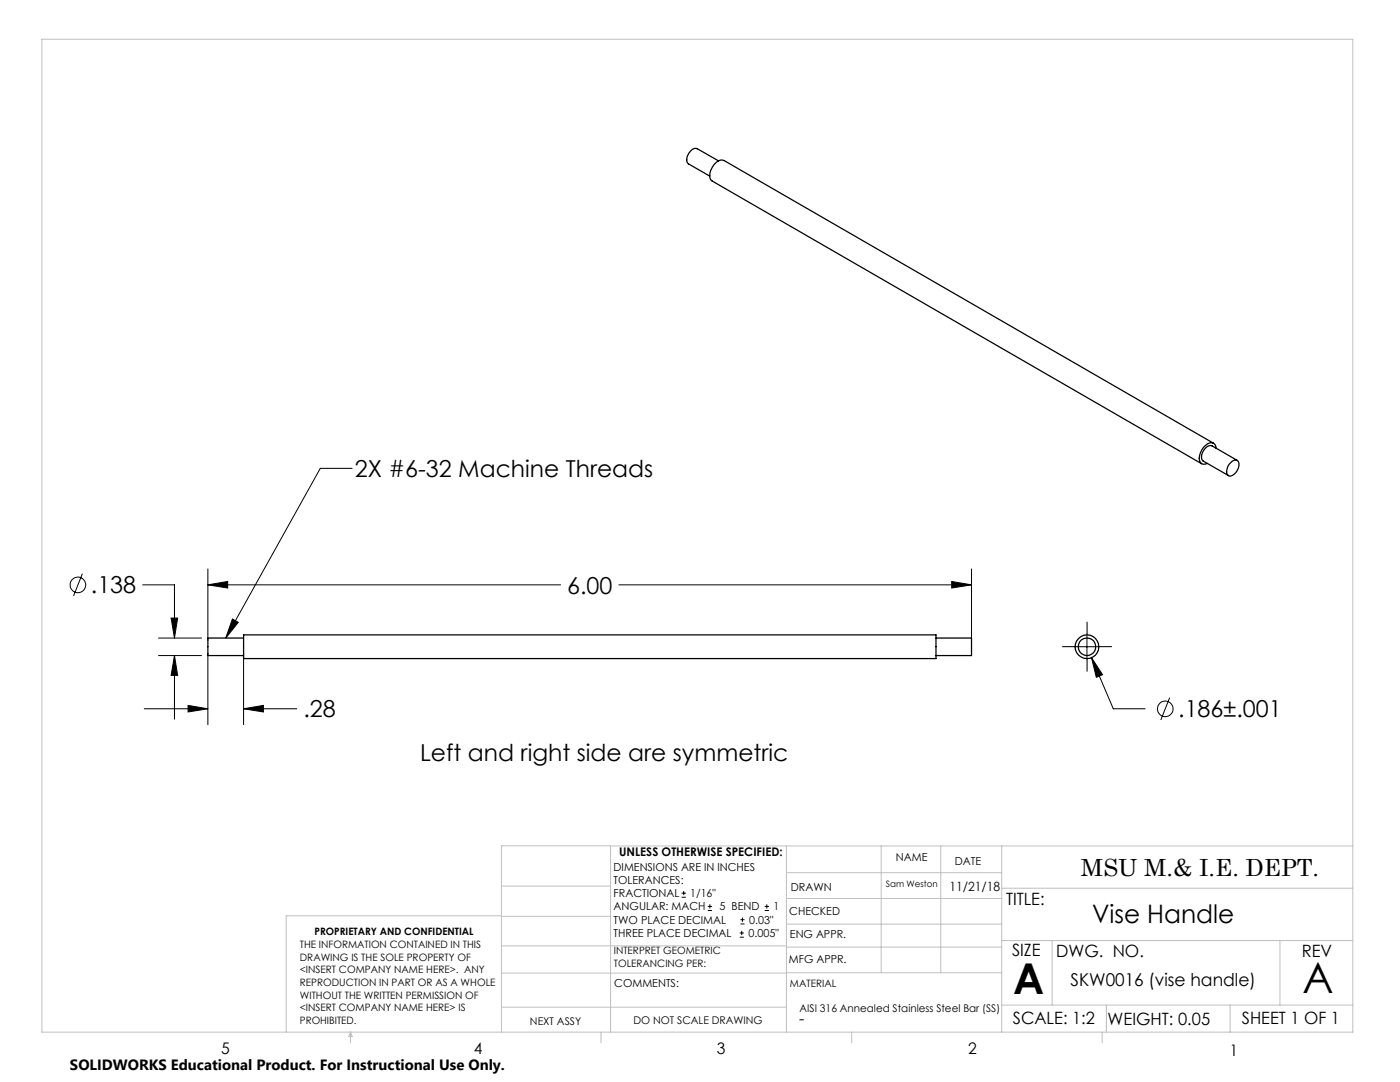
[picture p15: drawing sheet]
<svg xmlns="http://www.w3.org/2000/svg" width="279mm" height="216mm" viewBox="0 0 279 216" stroke-linecap="round" stroke-linejoin="round" font-family="sans-serif">
<defs><g id="words">
<g font-size="8.5">
<text x="202.2" y="198.3">A</text>
<text x="260" y="198.1">A</text>
</g>
<text font-size="5.1" x="217.9" y="184.2">Vise Handle</text>
<g font-size="4.7">
<text x="70.8" y="95.2">2X #6-32 Machine Threads</text>
<text x="18.1" y="118.4">.138</text>
<text x="113.2" y="118.4">6.00</text>
<text x="60.6" y="143.2">.28</text>
<text x="235.1" y="143.1">.186±.001</text>
<text x="83.9" y="151.8">Left and right side are symmetric</text>
<text x="215.7" y="174.7">MSU M.&amp; I.E. DEPT.</text>
</g>
<text font-size="3.5" x="213.6" y="196.8">SKW0016 (vise handle)</text>
<g font-size="3.4">
<text x="200.8" y="180.5">TITLE:</text>
<text x="202" y="190.8">SIZE</text>
<text x="210.8" y="190.9">DWG. NO.</text>
<text x="259.8" y="191">REV</text>
<text x="202.1" y="204.4">SCALE: 1:2</text>
<text x="221" y="204.5">WEIGHT: 0.05</text>
<text x="247.8" y="204.4">SHEET 1 OF 1</text>
</g>
<g font-size="3.2">
<text x="159.5" y="204.4">-</text>
<text x="44.2" y="210.4">5</text>
<text x="94.6" y="210.3">4</text>
<text x="143.1" y="210.4">3</text>
<text x="193.2" y="210.3">2</text>
<text x="245.4" y="210.6">1</text>
</g>
<text font-size="3" x="14" y="213.5">SOLIDWORKS Educational Product. For Instructional Use Only.</text>
<text font-size="2.5" x="189.5" y="177.8">11/21/18</text>
<text font-size="2.4" x="123.6" y="170.8">UNLESS OTHERWISE SPECIFIED:</text>
<g font-size="2.2">
<text x="122.5" y="173.7">DIMENSIONS ARE IN INCHES</text>
<text x="178.8" y="171.8">NAME</text>
<text x="190.6" y="172.5">DATE</text>
<text x="122.5" y="176.4">TOLERANCES:</text>
<text x="122.5" y="179">FRACTIONAL</text>
<text x="137.8" y="179">1/16&quot;</text>
<text x="157.8" y="177.8">DRAWN</text>
<text x="122.5" y="184.3">TWO PLACE DECIMAL</text>
<text x="122.5" y="181.7">ANGULAR: MACH</text>
<text x="143.6" y="181.7">5 BEND</text>
<text x="149.5" y="184.3">0.03&quot;</text>
<text x="154.4" y="181.7">1</text>
<text x="157.5" y="182.5">CHECKED</text>
<text x="122.5" y="187">THREE PLACE DECIMAL</text>
<text x="149.4" y="187">0.005&quot;</text>
<text x="157.6" y="187.2">ENG APPR.</text>
<text x="122.6" y="197">COMMENTS:</text>
<text x="157.4" y="192.2">MFG APPR.</text>
</g>
<g font-size="2.1">
<text x="159.6" y="201.8">AISI 316 Annealed Stainless Steel Bar (SS)</text>
<text x="105.8" y="204.5">NEXT ASSY</text>
<text x="126.4" y="204.3">DO NOT SCALE DRAWING</text>
</g>
<g font-size="2">
<text x="59.8" y="189.2">THE INFORMATION CONTAINED IN THIS</text>
<text x="59.8" y="191.7">DRAWING IS THE SOLE PROPERTY OF</text>
<text x="62.8" y="186.5">PROPRIETARY AND CONFIDENTIAL</text>
<text x="122.5" y="190.4">INTERPRET GEOMETRIC</text>
<text x="59.8" y="194.2">&lt;INSERT COMPANY NAME HERE&gt;. ANY</text>
<text x="59.8" y="196.8">REPRODUCTION IN PART OR AS A WHOLE</text>
<text x="122.5" y="192.9">TOLERANCING PER:</text>
<text x="157.7" y="197">MATERIAL</text>
<text x="59.8" y="199.3">WITHOUT THE WRITTEN PERMISSION OF</text>
<text x="59.8" y="201.8">&lt;INSERT COMPANY NAME HERE&gt; IS</text>
<text x="59.8" y="204.3">PROHIBITED.</text>
</g>
<text font-size="1.8" x="176.8" y="177.1">Sam Weston</text>
</g></defs>
<g fill="none" stroke="#000" stroke-width=".2">
<path d="M70.3 93.5h-6.4l-18.9 33.8M16.4 114.5l-1.7 4.4M28.5 116.7h6.3v10.6M41.5 116.7l3.9-.7v1.3zM41.5 113.5v14.3M41.5 116.7h70.4M123.5 116.7h70.4M189.9 116l4 .7-4 .6zM193.9 113.5v14.3M31.6 130.8h8.6M31.6 127.3h8.6M34.1 123.3h1.4l-.7 4z"/>
<path d="M34.8 130.8l.7 4h-1.4zM34.8 130.8v12.7M41.5 130.3v14.3M46.4 123.5l1.2 .7-2.6 3.1zM48.6 130.3v14.3M214.4 129h5.1M216.9 126.5v5.1M217.8 131.2l2.2 3.4-1.2 .5zM217.8 131.2l4.4 10.2h6.3M233.4 139.2l-1.7 4.5M28.8 141.4h12.7M37.5 140.8l4 .6-4 .7z"/>
<path d="M48.6 141.4l4-.6v1.3zM48.6 141.4h10.6M136 179h.9M136 178.2h.9M136.5 177.8v.8M141.3 181.7h.8M141.3 180.9h.8M141.7 180.4v.9M147.6 187h.8M147.6 186.2h.8M147.8 184.4h.8M147.8 183.5h.8"/>
<path d="M148 185.7v.9M148.2 183.1v.8M152.6 181.7h.9M152.6 180.9h.9M153 180.4v.9"/>
<circle cx="15.5" cy="116.7" r="1.56"/>
<circle cx="232.5" cy="141.4" r="1.56"/>
</g>
<path d="M214.4 129h-2.4M216.9 126.5v-2.4M216.9 131.6v2.3M219.5 129h2.4" fill="none" stroke="#000" stroke-width=".2" stroke-dasharray="15.2 1.3 1.3 1.3"/>
<g fill="none" stroke="#c0c0c0" stroke-width=".2">
<path d="M8.4 7.8h261.6v198.2h-261.6zM100.1 176.8h21.7M121.8 168.8v37.2M157 168.8v37.2M157 179.3h42.9M157 174.1h42.9M175.9 168.8v25.3M187.7 168.8v25.3M199.9 177.2h70.1M199.9 168.8v37.2M270 168.8h-169.9v37.2M100.1 194.2h56.9"/>
<path d="M100.1 188.7h56.9M100.1 182.8h21.7M100.1 182.7h-43v23.3M157 194.1h42.9M157 184.4h42.9M157 189h42.9M199.9 187.7h70.1M210 187.7v12.9M255.4 187.7v12.9M70 206v2.1M70 206l.3 .8h-.7zM100.1 201h56.9"/>
<path d="M119.9 206v2.1M170 206v2.1M199.9 200.6h70.1M220 206v2.1M220.8 200.6v5.4M245.5 200.6v5.4"/>
</g>
<g fill="#000">
<path d="M46.4 123.5l1.2 .7-2.6 3.1z"/>
<path d="M189.9 116l4 .7-4 .6zM41.5 116.7l3.9-.7v1.3zM34.8 130.8l.7 4h-1.4zM34.1 123.3h1.4l-.7 4zM37.5 140.8l4 .6-4 .7zM48.6 141.4l4-.6v1.3zM217.8 131.2l1 3.9 1.2-.5z"/>
</g>
<g fill="none" stroke="#000" stroke-width=".25">
<path d="M143.4 32.1l-4.3-2.4a1.66 1.66 0 0 0-1.8 1.3 1.46 1.46 0 0 0 .1 1.7l4.2 2.4M242.2 88.4l-97.7-56.4a2.03 2.03 0 0 0-2.4 1.4 2.05 2.05 0 0 0 0 2.7l97.7 56.4M242.7 89.4a1.01 1.01 0 0 0-.6-1 1.01 1.01 0 0 0-1.1 .1 3.2 3.2 0 0 0-1.4 3.8 .98 .98 0 0 0 1.3 .2M245.6 92.3a.88 .88 0 0 1 1.1-.5 .88 .88 0 0 1 .6 1.1 2.26 2.26 0 0 1-2 2.1 1.56 1.56 0 0 1 0-2.3zM246.9 91.9l-5-2.9a1.67 1.67 0 0 0-1.9 1.3 1.46 1.46 0 0 0 .1 1.7l5.1 2.9M48.6 126.7h138.2v4.7h-138.2zM48.6 127.3h-7.1v3.5h7.1M186.8 127.3h7.1v3.5h-7.1"/>
<circle cx="216.9" cy="129" r="2.37"/>
<circle cx="216.9" cy="129" r="1.75"/>
</g>
<use href="#words"/>
</svg>
